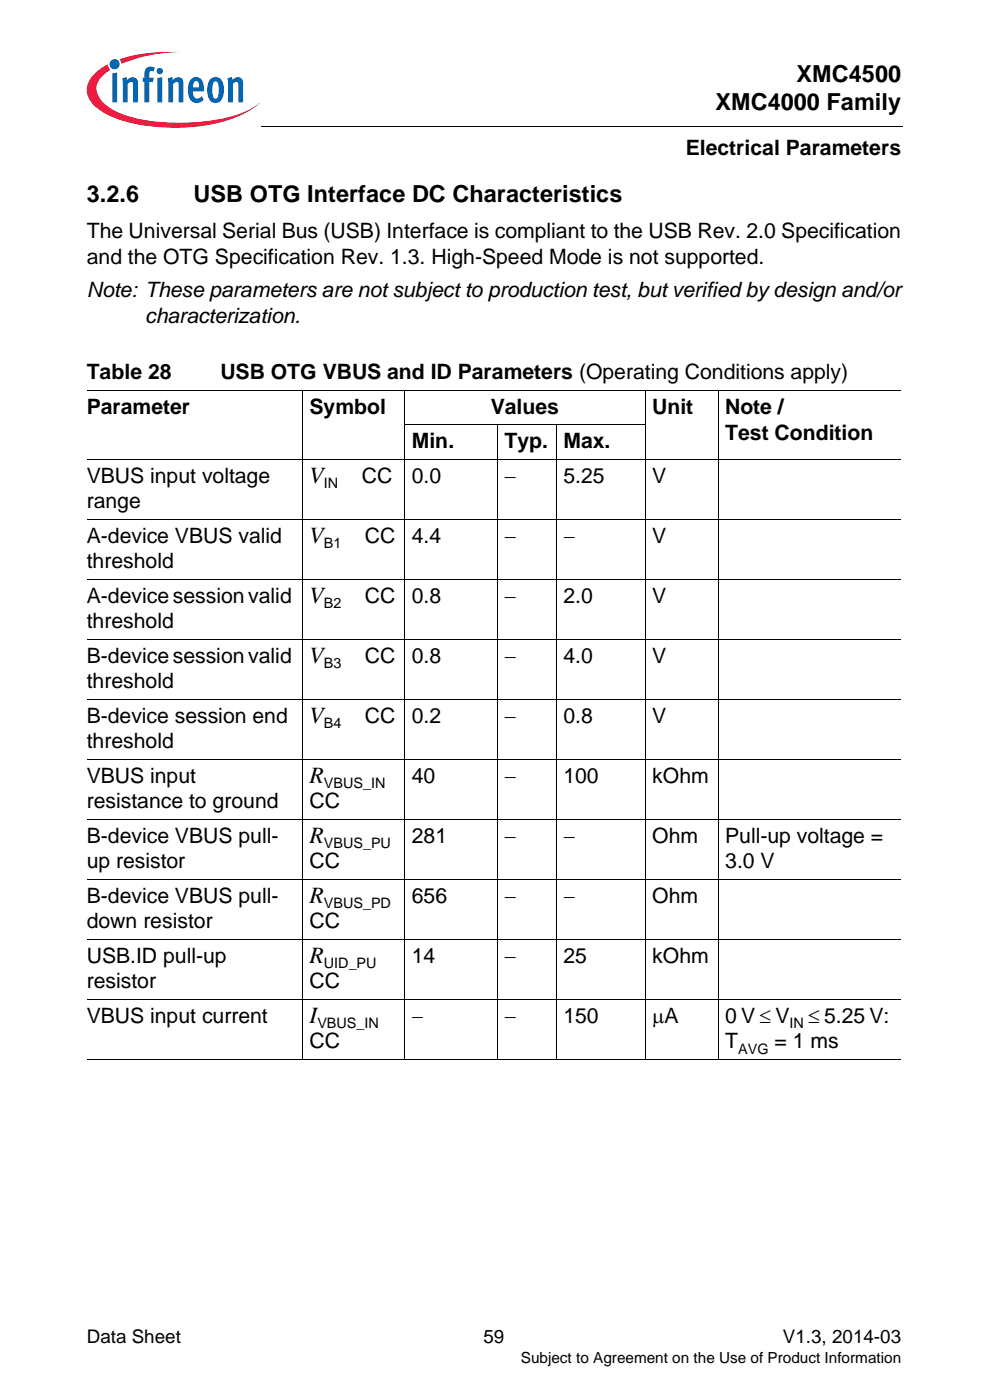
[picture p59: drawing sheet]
<svg xmlns="http://www.w3.org/2000/svg" width="148mm" height="210mm" viewBox="0 0 148 210" stroke-linecap="round" stroke-linejoin="round" font-family="sans-serif">
<defs><g id="words">
<g font-size="3.5">
<text x="107.2" y="16.5">XMC4000 Family</text>
<text x="119.3" y="12.2">XMC4500</text>
<text x="13" y="30.3">3.2.6</text>
<text x="29" y="30.3">USB OTG Interface DC Characteristics</text>
<text x="46.4" y="72.4">V</text>
<text x="46.4" y="81.4">V</text>
<text x="46.4" y="90.3">V</text>
<text x="46.4" y="99.3">V</text>
<text x="46.4" y="108.3">V</text>
<text x="46.4" y="117.3">R</text>
<text x="46.4" y="126.3">R</text>
<text x="46.4" y="135.3">R</text>
<text x="46.4" y="144.3">R</text>
<text x="46.4" y="153.3">I</text>
</g>
<g font-size="3.2">
<text x="102.7" y="23.3">Electrical Parameters</text>
<text x="13" y="35.7">The Universal Serial Bus (USB) Interface is compliant to the USB Rev. 2.0 Specification</text>
<text x="13" y="39.5">and the OTG Specification Rev. 1.3. High-Speed Mode is not supported.</text>
<text x="13" y="44.5">Note: These parameters are not subject to production test, but verified by design and/or</text>
<text x="21.8" y="48.4">characterization.</text>
<text x="13" y="56.8">Table 28</text>
<text x="33" y="56.8">USB OTG VBUS and ID Parameters (Operating Conditions apply)</text>
<text x="13" y="62.1">Parameter</text>
<text x="46.4" y="62.1">Symbol</text>
<text x="73.5" y="62.1">Values</text>
<text x="97.7" y="62.1">Unit</text>
<text x="108.6" y="62.1">Note /</text>
<text x="61.7" y="67.2">Min.</text>
<text x="75.6" y="67.2">Typ.</text>
<text x="84.4" y="67.2">Max.</text>
<text x="108.6" y="66">Test Condition</text>
<text x="13" y="72.4">VBUS input voltage</text>
<text x="13" y="76.2">range</text>
<text x="54.2" y="72.4">CC</text>
<text x="61.7" y="72.4">0.0</text>
<text x="75.6" y="72.4">−</text>
<text x="84.4" y="72.4">5.25</text>
<text x="97.7" y="72.4">V</text>
<text x="13" y="81.4">A-device VBUS valid</text>
<text x="54.7" y="81.4">CC</text>
<text x="61.7" y="81.4">4.4</text>
<text x="75.6" y="81.4">−</text>
<text x="84.4" y="81.4">−</text>
<text x="97.7" y="81.4">V</text>
<text x="13" y="85.2">threshold</text>
<text x="13" y="90.3">A-device session valid</text>
<text x="13" y="94.2">threshold</text>
<text x="54.7" y="90.3">CC</text>
<text x="61.7" y="90.3">0.8</text>
<text x="75.6" y="90.3">−</text>
<text x="84.4" y="90.3">2.0</text>
<text x="97.7" y="90.3">V</text>
<text x="13" y="99.3">B-device session valid</text>
<text x="54.7" y="99.3">CC</text>
<text x="61.7" y="99.3">0.8</text>
<text x="75.6" y="99.3">−</text>
<text x="84.4" y="99.3">4.0</text>
<text x="97.7" y="99.3">V</text>
<text x="13" y="103.2">threshold</text>
<text x="13" y="108.3">B-device session end</text>
<text x="13" y="112.2">threshold</text>
<text x="54.7" y="108.3">CC</text>
<text x="61.7" y="108.3">0.2</text>
<text x="75.6" y="108.3">−</text>
<text x="84.4" y="108.3">0.8</text>
<text x="97.7" y="108.3">V</text>
<text x="13" y="117.3">VBUS input</text>
<text x="61.7" y="117.3">40</text>
<text x="75.6" y="117.3">−</text>
<text x="84.4" y="117.3">100</text>
<text x="97.7" y="117.3">kOhm</text>
<text x="13" y="121.2">resistance to ground</text>
<text x="46.4" y="121.2">CC</text>
<text x="13" y="126.3">B-device VBUS pull-</text>
<text x="13" y="130.2">up resistor</text>
<text x="46.4" y="130.2">CC</text>
<text x="61.7" y="126.3">281</text>
<text x="75.6" y="126.3">−</text>
<text x="84.4" y="126.3">−</text>
<text x="97.7" y="126.3">Ohm</text>
<text x="108.6" y="126.3">Pull-up voltage =</text>
<text x="108.6" y="130.2">3.0 V</text>
<text x="13" y="135.3">B-device VBUS pull-</text>
<text x="61.7" y="135.3">656</text>
<text x="75.6" y="135.3">−</text>
<text x="84.4" y="135.3">−</text>
<text x="97.7" y="135.3">Ohm</text>
<text x="13" y="139.2">down resistor</text>
<text x="46.4" y="139.2">CC</text>
<text x="13" y="144.3">USB.ID pull-up</text>
<text x="13" y="148.2">resistor</text>
<text x="46.4" y="148.2">CC</text>
<text x="61.7" y="144.3">14</text>
<text x="75.6" y="144.3">−</text>
<text x="84.4" y="144.3">25</text>
<text x="97.7" y="144.3">kOhm</text>
<text x="13" y="153.3">VBUS input current</text>
<text x="61.7" y="153.3">−</text>
<text x="75.6" y="153.3">−</text>
<text x="84.4" y="153.3">150</text>
<text x="97.7" y="153.3">μA</text>
<text x="108.6" y="153.3">0 V ≤ V</text>
<text x="121.1" y="153.3">≤ 5.25 V:</text>
<text x="46.4" y="157.2">CC</text>
<text x="108.6" y="157.2">T</text>
<text x="116" y="157.2">= 1 ms</text>
</g>
<g font-size="2.8">
<text x="13" y="201.3">Data Sheet</text>
<text x="72.4" y="201.3">59</text>
<text x="117.3" y="201.3">V1.3, 2014-03</text>
</g>
<text font-size="2.3" x="78" y="204.4">Subject to Agreement on the Use of Product Information</text>
<g font-size="2.2">
<text x="48.5" y="73.1">IN</text>
<text x="48.5" y="82.1">B1</text>
<text x="48.5" y="91.1">B2</text>
<text x="48.5" y="100.1">B3</text>
<text x="48.5" y="109.1">B4</text>
<text x="48.5" y="118.1">VBUS_IN</text>
<text x="48.5" y="127.1">VBUS_PU</text>
<text x="48.5" y="136.1">VBUS_PD</text>
<text x="48.5" y="145.1">UID_PU</text>
<text x="47.5" y="154.1">VBUS_IN</text>
<text x="118.3" y="154.1">IN</text>
<text x="110.6" y="158">AVG</text>
</g>
</g></defs>
<circle cx="17.2" cy="9.6" r=".76" fill="#0166b3"/>
<g fill="#ed1a40">
<path d="M17.9 8.9l2.4-.7a25.6 25.6 0 0 1 6.5-.4 22.2 22.2 0 0 0-8.2 1.6l-.4 .2z"/>
<path d="M14.3 11l1.8-1.4 .1 .4 .3 .5a4 4 0 0 0-2 2.5 3.3 3.3 0 0 0 1.7 3 15.2 15.2 0 0 0 7.1 2.2 29.4 29.4 0 0 0 13.3-1.4l1.6-.9 .6-.5a12.9 12.9 0 0 1-6.4 3.1 29.2 29.2 0 0 1-15-.7 7.9 7.9 0 0 1-4-2.9 3.1 3.1 0 0 1 .9-3.9z"/>
</g>
<g fill="#0166b3">
<path d="M16.8 11l.7-.1v4.5h-.7z"/>
<path d="M18.3 11.7l.7-.1 .1 .4a.85 .85 0 0 1 1-.4 .85 .85 0 0 1 .6 .9v2.9h-.7l-.1-2.9a.29 .29 0 0 0-.4-.2l-.4 .3v2.8h-.7z"/>
<path d="M22 10.2l.3-.2 .7 .1 .2 .1-.2 .5a.35 .35 0 0 0-.6 .1v.9h.6l-.1 .6h-.5v3.1h-.8v-3.1h-.2v-.6h.2v-.5a1.24 1.24 0 0 1 .4-1z"/>
<path d="M25.1 11.7l.7-.1 .1 .4a.85 .85 0 0 1 1-.4 .85 .85 0 0 1 .6 .9v2.9h-.7l-.1-2.9a.29 .29 0 0 0-.4-.2l-.4 .3v2.8h-.7z"/>
<path d="M34.1 11.7l.6-.1 .1 .4a.85 .85 0 0 1 1-.4 .85 .85 0 0 1 .6 .9v2.9h-.7v-2.9a.29 .29 0 0 0-.5-.2l-.3 .3v2.8h-.7z"/>
<path d="M23.5 10.7a.47 .47 0 0 1 .9 0 .47 .47 0 0 1-.9 0zM23.6 11.7l.7-.1v3.8h-.7z"/>
<path d="M28.7 11.8a1.09 1.09 0 0 1 1.1-.2 1.09 1.09 0 0 1 .7 1l.1 1.1h-1.7a.75 .75 0 0 0 .2 .8 .75 .75 0 0 0 .9 .1l.2-.2 .3 .5a1.3 1.3 0 0 1-1.5 .5 1.3 1.3 0 0 1-.8-1.3v-1.1a1.89 1.89 0 0 1 .5-1.2zM29.2 12.2l-.2 .2-.1 .7h.9v-.5a.42 .42 0 0 0-.6-.4z"/>
<path d="M31.5 11.8a1.12 1.12 0 0 1 1.9 .6 3 3 0 0 1-.4 2.7 1.13 1.13 0 0 1-1.1 .3 1.13 1.13 0 0 1-.8-1v-.5a2.83 2.83 0 0 1 .4-2.1zM32 12.3l-.1 .4-.1 1.1a.89 .89 0 0 0 .5 1 1.08 1.08 0 0 0 .5-1.3v-.3a.83 .83 0 0 0-.5-1z"/>
</g>
<path d="M39.1 18.8v.2z" fill="#000"/>
<path d="M39.1 18.9h96.1" fill="none" stroke="#000" stroke-width=".15"/>
<path d="M13 20.2h32.8v4h-32.8z" fill="#fff"/>
<g fill="none" stroke="#000" stroke-width=".15">
<path d="M13 58.6h121.9M45.3 58.5v100.3M60.7 58.5v100.3M96.7 58.5v100.3M107.6 58.5v100.3M13 68.8h121.9M13 77.8h121.9M60.6 63.7h36.1M74.5 63.7v95.1M83.3 63.7v95.1M13 86.8h121.9M13 95.8h121.9"/>
<path d="M13 104.8h121.9M13 113.8h121.9M13 122.8h121.9M13 131.8h121.9M13 140.8h121.9M13 149.8h121.9M13 158.8h121.9"/>
</g>
<use href="#words"/>
</svg>
